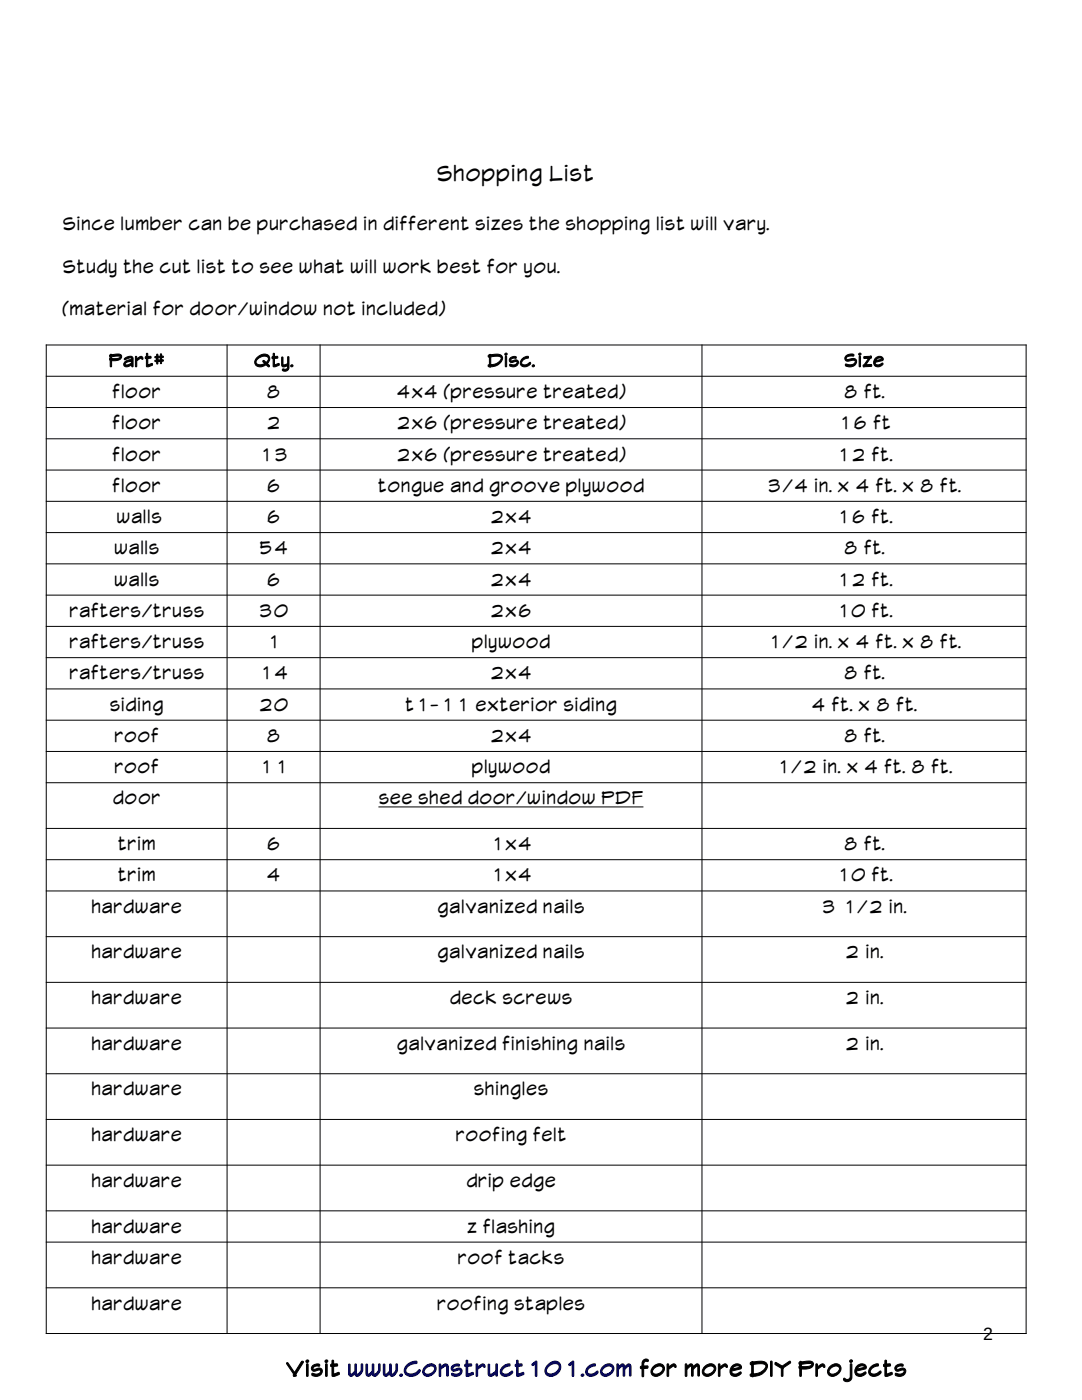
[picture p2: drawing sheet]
<svg xmlns="http://www.w3.org/2000/svg" width="216mm" height="279mm" viewBox="0 0 216 279" stroke-linecap="round" stroke-linejoin="round" font-family="sans-serif">
<defs><g id="words">
<g font-size="4.2">
<text x="87.1" y="36.1">Shopping List</text>
<text x="56.9" y="274.7">Visit www.Construct101.com for more DIY Projects</text>
</g>
<g font-size="3.5">
<text x="12.5" y="46">Since lumber can be purchased in different sizes the shopping list will vary.</text>
<text x="12.5" y="54.4">Study the cut list to see what will work best for you.</text>
<text x="12.5" y="62.9">(material for door/window not included)</text>
<text x="21.7" y="73.2">Part#</text>
<text x="50.6" y="73.2">Qty.</text>
<text x="97.2" y="73.2">Disc.</text>
<text x="168.4" y="73.2">Size</text>
<text x="22.3" y="79.4">floor</text>
<text x="53.1" y="79.4">8</text>
<text x="79" y="79.4">4x4 (pressure treated)</text>
<text x="168.2" y="79.4">8 ft.</text>
<text x="22.3" y="85.7">floor</text>
<text x="53.1" y="85.7">2</text>
<text x="79" y="85.7">2x6 (pressure treated)</text>
<text x="167" y="85.7">16 ft</text>
<text x="22.3" y="91.9">floor</text>
<text x="51.5" y="91.9">13</text>
<text x="79" y="91.9">2x6 (pressure treated)</text>
<text x="166.7" y="91.9">12 ft.</text>
<text x="22.3" y="98.1">floor</text>
<text x="53.1" y="98.1">6</text>
<text x="75.3" y="98.1">tongue and groove plywood</text>
<text x="153" y="98.1">3/4 in. x 4 ft. x 8 ft.</text>
<text x="23.2" y="104.4">walls</text>
<text x="53.1" y="104.4">6</text>
<text x="97.7" y="104.4">2x4</text>
<text x="166.7" y="104.4">16 ft.</text>
<text x="22.7" y="110.6">walls</text>
<text x="51.5" y="110.6">54</text>
<text x="97.7" y="110.6">2x4</text>
<text x="168.2" y="110.6">8 ft.</text>
<text x="22.7" y="116.9">walls</text>
<text x="53.1" y="116.9">6</text>
<text x="97.7" y="116.9">2x4</text>
<text x="166.7" y="116.9">12 ft.</text>
<text x="13.8" y="123.1">rafters/truss</text>
<text x="51.5" y="123.1">30</text>
<text x="97.7" y="123.1">2x6</text>
<text x="166.7" y="123.1">10 ft.</text>
<text x="13.8" y="129.3">rafters/truss</text>
<text x="53.1" y="129.3">1</text>
<text x="94.1" y="129.3">plywood</text>
<text x="153" y="129.3">1/2 in. x 4 ft. x 8 ft.</text>
<text x="13.8" y="135.6">rafters/truss</text>
<text x="51.5" y="135.6">14</text>
<text x="97.7" y="135.6">2x4</text>
<text x="168.2" y="135.6">8 ft.</text>
<text x="21.9" y="141.8">siding</text>
<text x="51.5" y="141.8">20</text>
<text x="80.8" y="141.8">t1-11 exterior siding</text>
<text x="161.8" y="141.8">4 ft. x 8 ft.</text>
<text x="22.8" y="148.1">roof</text>
<text x="53.1" y="148.1">8</text>
<text x="97.7" y="148.1">2x4</text>
<text x="168.2" y="148.1">8 ft.</text>
<text x="22.8" y="154.3">roof</text>
<text x="51.5" y="154.3">11</text>
<text x="94.1" y="154.3">plywood</text>
<text x="154.8" y="154.3">1/2 in. x 4 ft. 8 ft.</text>
<text x="22.5" y="160.5">door</text>
<text x="75.5" y="160.5">see shed door/window PDF</text>
<text x="23.4" y="169.7">trim</text>
<text x="53.1" y="169.7">6</text>
<text x="97.7" y="169.7">1x4</text>
<text x="168.2" y="169.7">8 ft.</text>
<text x="23.4" y="175.9">trim</text>
<text x="53.1" y="175.9">4</text>
<text x="97.7" y="175.9">1x4</text>
<text x="166.7" y="175.9">10 ft.</text>
<text x="18.2" y="182.2">hardware</text>
<text x="87.2" y="182.2">galvanized nails</text>
<text x="163.9" y="182.2">3 1/2 in.</text>
<text x="18.2" y="191.3">hardware</text>
<text x="87.2" y="191.3">galvanized nails</text>
<text x="168.5" y="191.3">2 in.</text>
<text x="18.2" y="200.4">hardware</text>
<text x="89.7" y="200.4">deck screws</text>
<text x="168.5" y="200.4">2 in.</text>
<text x="18.2" y="209.5">hardware</text>
<text x="79.1" y="209.5">galvanized finishing nails</text>
<text x="168.5" y="209.5">2 in.</text>
<text x="18.2" y="218.6">hardware</text>
<text x="94.5" y="218.6">shingles</text>
<text x="18.2" y="227.8">hardware</text>
<text x="90.9" y="227.8">roofing felt</text>
<text x="18.2" y="236.9">hardware</text>
<text x="93" y="236.9">drip edge</text>
<text x="18.2" y="246">hardware</text>
<text x="93.2" y="246">z flashing</text>
<text x="18.2" y="252.2">hardware</text>
<text x="91.3" y="252.2">roof tacks</text>
<text x="18.2" y="261.4">hardware</text>
<text x="87.2" y="261.4">roofing staples</text>
<text x="196.2" y="267.4">2</text>
</g>
</g></defs>
<g fill="none" stroke="#000" stroke-width=".2">
<path d="M9.1 68.8h195.7M9.1 75.1h195.7M9.2 68.8v197.4M45.3 68.8v197.4M63.9 68.8v197.4M140.1 68.8v197.4M204.8 68.8v197.4M9.1 81.3h195.7M9.1 87.6h195.7M9.1 93.8h195.7M9.1 100h195.7M9.1 106.3h195.7"/>
<path d="M9.1 112.5h195.7M9.1 118.8h195.7M9.1 125h195.7M9.1 131.2h195.7M9.1 137.5h195.7M9.1 143.7h195.7M9.1 150h195.7M9.1 156.2h195.7M9.1 165.3h195.7M9.1 171.6h195.7M9.1 177.8h195.7M75.5 161h52.9"/>
<path d="M9.1 186.9h195.7M9.1 196h195.7M9.1 205.2h195.7M9.1 214.3h195.7M9.1 223.4h195.7M9.1 232.5h195.7M9.1 241.6h195.7M9.1 247.9h195.7M9.1 257h195.7M9.1 266.1h195.7"/>
</g>
<use href="#words"/>
</svg>
